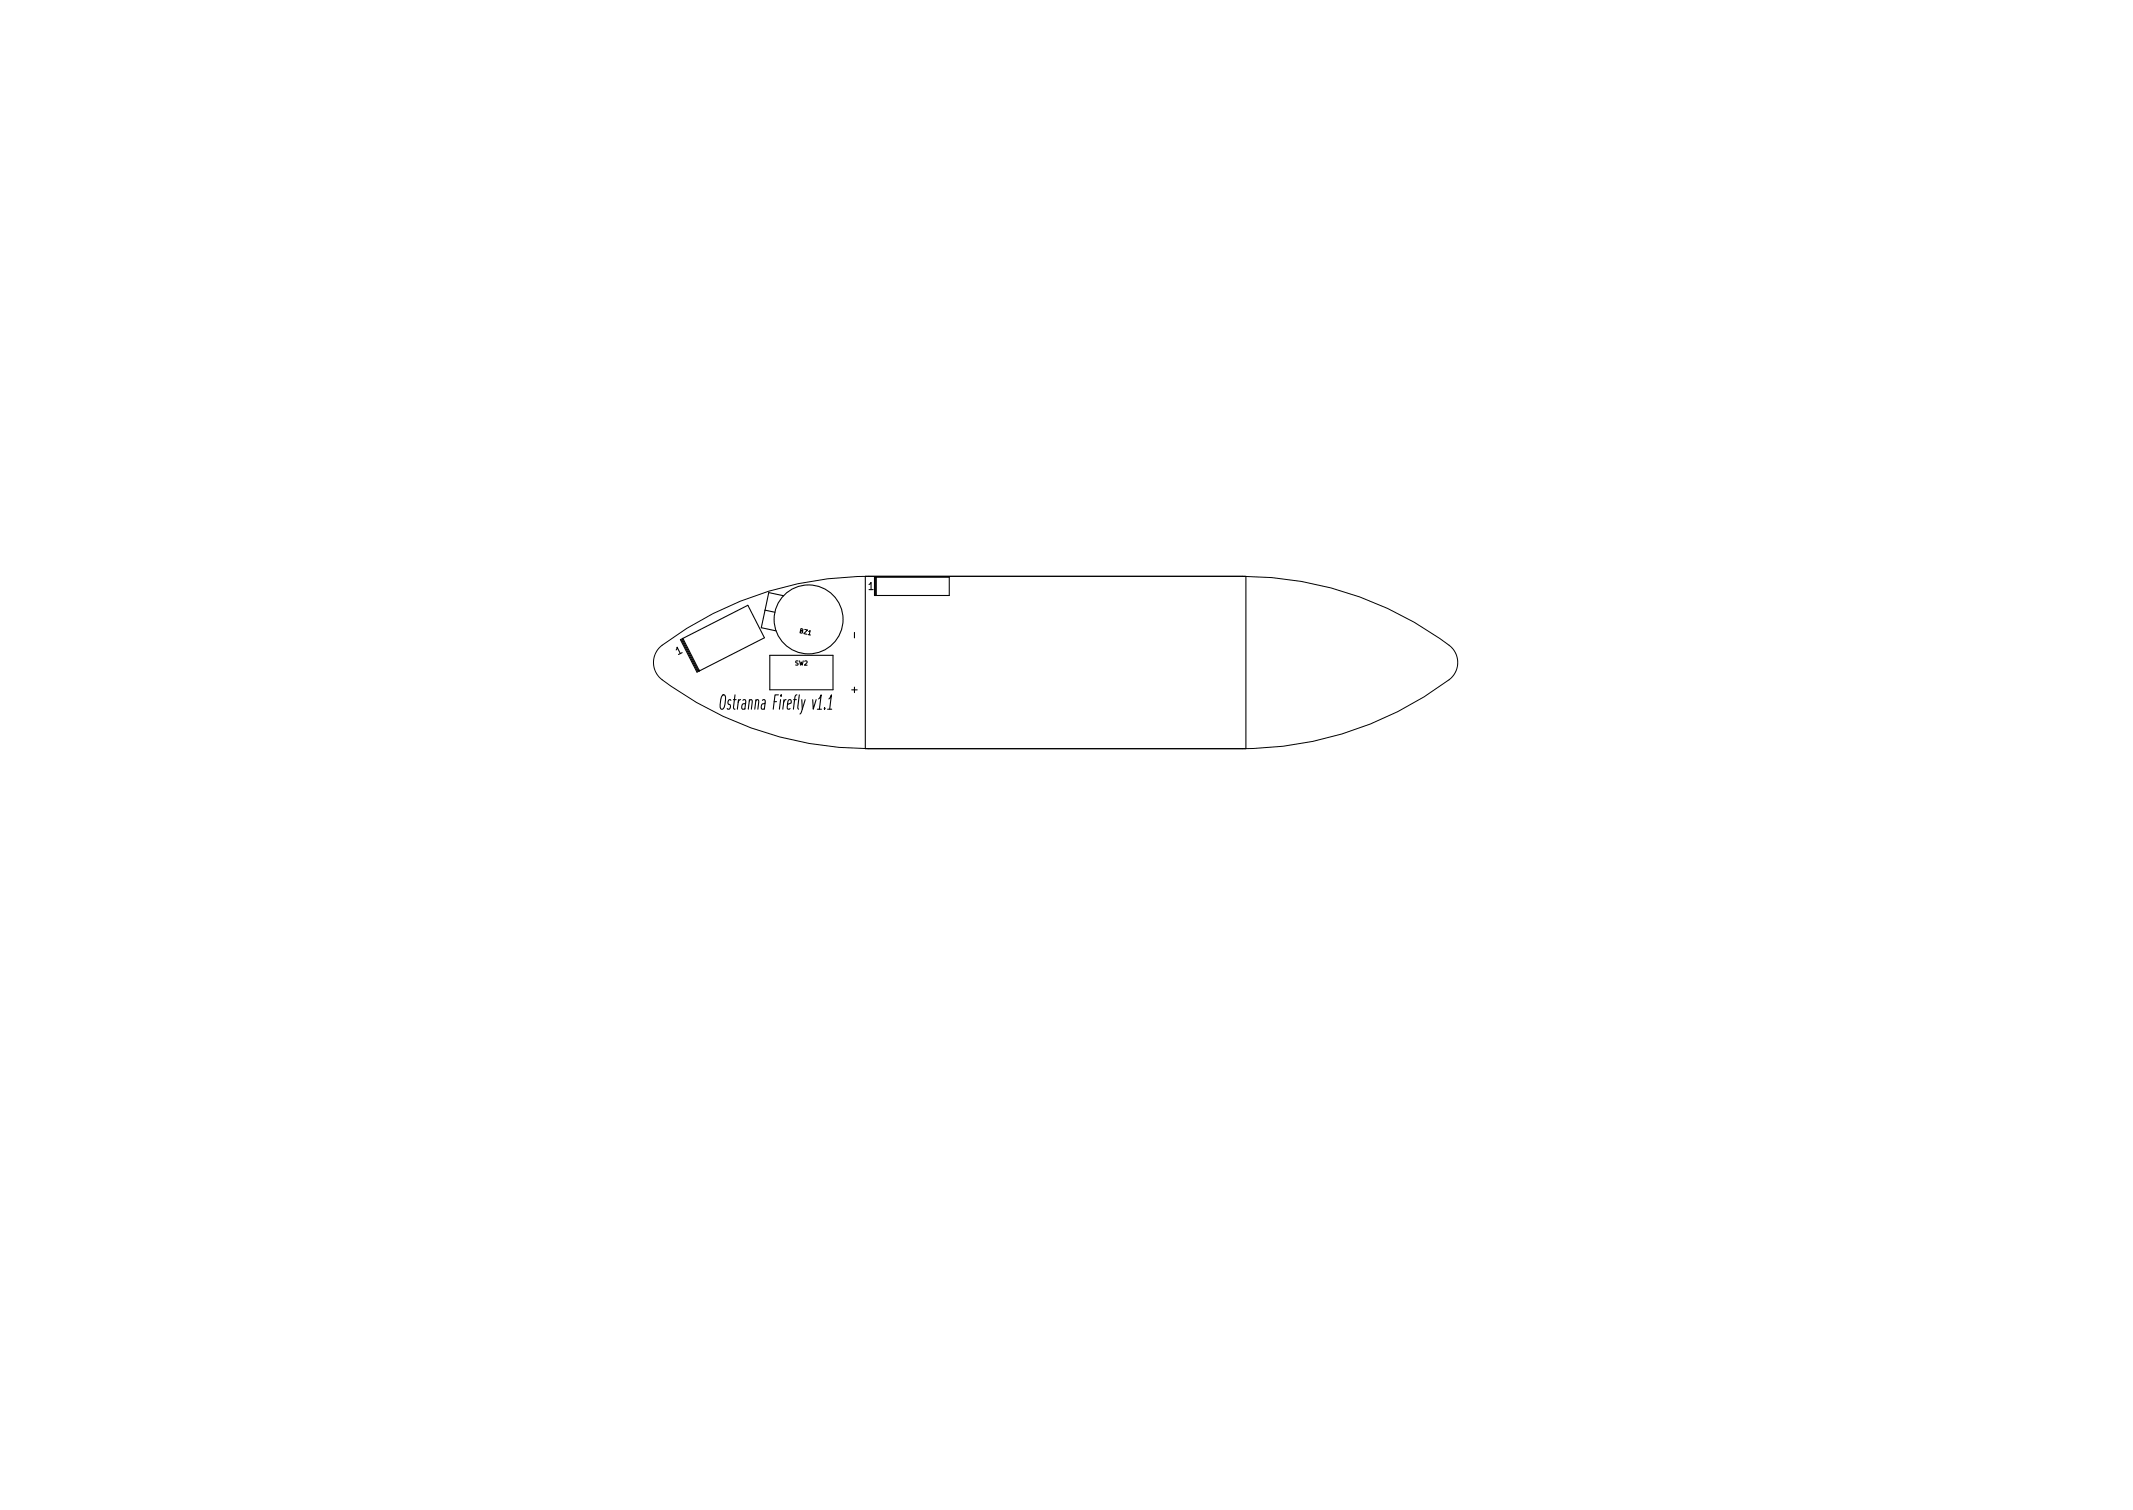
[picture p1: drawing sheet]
<svg xmlns="http://www.w3.org/2000/svg" width="297mm" height="210mm" viewBox="0 0 297 210" stroke-linecap="round" stroke-linejoin="round" font-family="sans-serif">
<defs><g id="words">
<text font-size="2.8" x="101.3" y="98.8">Ostranna Firefly v1.1</text>
<g font-size="1.4">
<text x="120.9" y="82.1">1</text>
<text x="118.6" y="88.2" transform="rotate(90 118.6 88.2)">-</text>
<text x="94.4" y="91.2" transform="rotate(-27 94.4 91.2)">1</text>
<text x="118.6" y="95.7" transform="rotate(90 118.6 95.7)">+</text>
</g>
<g font-size=".8">
<text x="111.3" y="88.1" transform="rotate(12 111.3 88.1)">BZ1</text>
<text x="110.7" y="92.6">SW2</text>
</g>
</g></defs>
<g fill="none" stroke="#000" stroke-width=".15">
<path d="M94.8 89.1l9.3-4.8 2.4 4.5-9.4 4.8zM95.1 88.9l2.3 4.5M97.2 93.3l-2.2-4.2h-.1l2.2 4.3 .2-.1M100.6 96.8h.1h.3a2.27 2.27 0 0 1-.4 2l-.2-.1a2.58 2.58 0 0 1 .2-1.9zM106.5 85l1.4 .3M107.2 91.2h8.8v4.8h-8.8zM109.1 83l-2-.5-1.1 4.9 2.1 .4M120.5 80.2h53v24h-53zM121.8 80.4h10.4v2.5h-10.4zM121.9 80.4v2.5M122 80.4v2.5"/>
<circle cx="112.6" cy="86.2" r="4.8"/>
</g>
<path d="M92 90.1a47.8 47.8 0 0 1 29-9.9h52a47.4 47.4 0 0 1 29.2 10 3 3 0 0 1-.4 4.4 48 48 0 0 1-28.8 9.6h-52a47.4 47.4 0 0 1-29.2-9.9 3 3 0 0 1 .2-4.2z" fill="none" stroke="#000" stroke-width=".14"/>
<use href="#words"/>
</svg>
